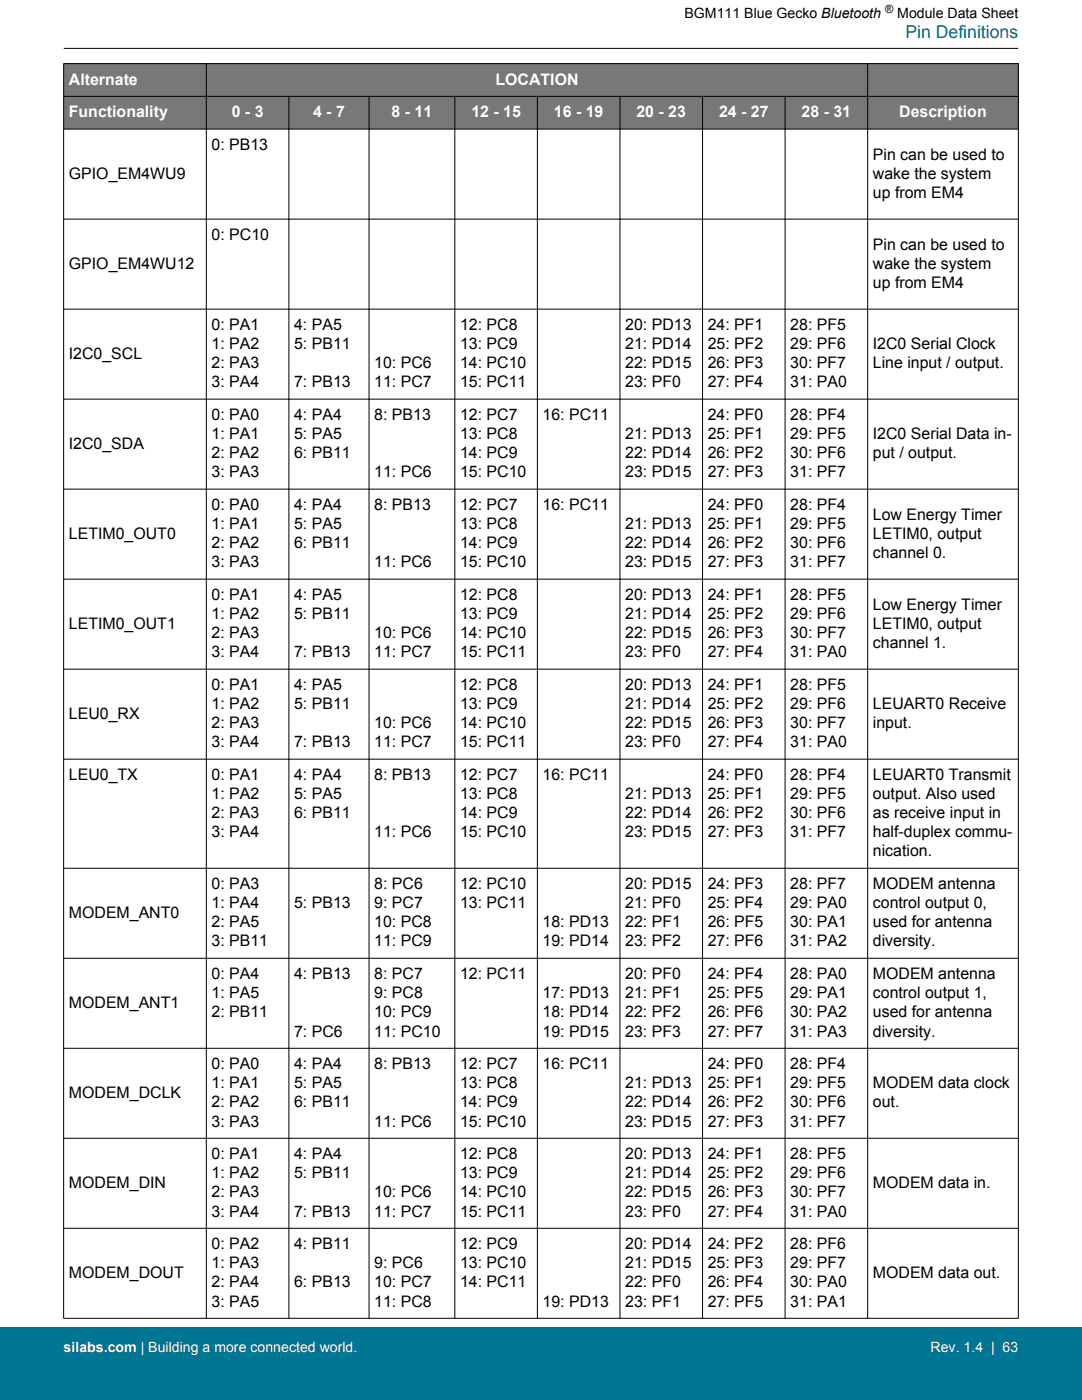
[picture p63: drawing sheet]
<svg xmlns="http://www.w3.org/2000/svg" width="216mm" height="279mm" viewBox="0 0 216 279" stroke-linecap="round" stroke-linejoin="round" font-family="sans-serif">
<defs><g id="words">
<text font-size="3.5" fill="#007695" x="180.6" y="7.5">Pin Definitions</text>
<g font-size="3.2" fill="#fff">
<text x="13.7" y="16.9">Alternate</text>
<text x="98.9" y="16.9">LOCATION</text>
<text x="13.7" y="23.4">Functionality</text>
<text x="46.2" y="23.4">0 - 3</text>
<text x="62.5" y="23.4">4 - 7</text>
<text x="78.1" y="23.4">8 - 11</text>
<text x="94.1" y="23.4">12 - 15</text>
<text x="110.5" y="23.4">16 - 19</text>
<text x="127" y="23.4">20 - 23</text>
<text x="143.5" y="23.4">24 - 27</text>
<text x="159.9" y="23.4">28 - 31</text>
<text x="179.4" y="23.4">Description</text>
</g>
<g font-size="3.2">
<text x="42.2" y="29.9">0: PB13</text>
<text x="13.7" y="35.7">GPIO_EM4WU9</text>
<text x="174.2" y="31.9">Pin can be used to</text>
<text x="174.2" y="35.7">wake the system</text>
<text x="174.2" y="39.5">up from EM4</text>
<text x="42.2" y="47.9">0: PC10</text>
<text x="13.7" y="53.6">GPIO_EM4WU12</text>
<text x="174.2" y="49.8">Pin can be used to</text>
<text x="174.2" y="53.6">wake the system</text>
<text x="174.2" y="57.4">up from EM4</text>
<text x="42.2" y="65.9">0: PA1</text>
<text x="58.7" y="65.9">4: PA5</text>
<text x="91.8" y="65.9">12: PC8</text>
<text x="124.7" y="65.9">20: PD13</text>
<text x="141.2" y="65.9">24: PF1</text>
<text x="157.7" y="65.9">28: PF5</text>
<text x="13.7" y="71.6">I2C0_SCL</text>
<text x="42.2" y="69.7">1: PA2</text>
<text x="58.7" y="69.7">5: PB11</text>
<text x="91.8" y="69.7">13: PC9</text>
<text x="124.7" y="69.7">21: PD14</text>
<text x="141.2" y="69.7">25: PF2</text>
<text x="157.7" y="69.7">29: PF6</text>
<text x="174.2" y="69.7">I2C0 Serial Clock</text>
<text x="42.2" y="73.5">2: PA3</text>
<text x="42.2" y="77.3">3: PA4</text>
<text x="58.7" y="77.3">7: PB13</text>
<text x="74.7" y="73.5">10: PC6</text>
<text x="74.7" y="77.3">11: PC7</text>
<text x="91.8" y="73.5">14: PC10</text>
<text x="91.8" y="77.3">15: PC11</text>
<text x="124.7" y="73.5">22: PD15</text>
<text x="124.7" y="77.3">23: PF0</text>
<text x="141.2" y="73.5">26: PF3</text>
<text x="141.2" y="77.3">27: PF4</text>
<text x="157.7" y="73.5">30: PF7</text>
<text x="157.7" y="77.3">31: PA0</text>
<text x="174.2" y="73.5">Line input / output.</text>
<text x="42.2" y="83.8">0: PA0</text>
<text x="58.7" y="83.8">4: PA4</text>
<text x="74.7" y="83.8">8: PB13</text>
<text x="91.8" y="83.8">12: PC7</text>
<text x="108.3" y="83.8">16: PC11</text>
<text x="141.2" y="83.8">24: PF0</text>
<text x="157.7" y="83.8">28: PF4</text>
<text x="13.7" y="89.6">I2C0_SDA</text>
<text x="42.2" y="87.6">1: PA1</text>
<text x="58.7" y="87.6">5: PA5</text>
<text x="91.8" y="87.6">13: PC8</text>
<text x="124.7" y="87.6">21: PD13</text>
<text x="141.2" y="87.6">25: PF1</text>
<text x="157.7" y="87.6">29: PF5</text>
<text x="174.2" y="87.6">I2C0 Serial Data in-</text>
<text x="42.2" y="91.5">2: PA2</text>
<text x="42.2" y="95.3">3: PA3</text>
<text x="58.7" y="91.5">6: PB11</text>
<text x="74.7" y="95.3">11: PC6</text>
<text x="91.8" y="91.5">14: PC9</text>
<text x="91.8" y="95.3">15: PC10</text>
<text x="124.7" y="91.5">22: PD14</text>
<text x="124.7" y="95.3">23: PD15</text>
<text x="141.2" y="91.5">26: PF2</text>
<text x="141.2" y="95.3">27: PF3</text>
<text x="157.7" y="91.5">30: PF6</text>
<text x="157.7" y="95.3">31: PF7</text>
<text x="174.2" y="91.5">put / output.</text>
<text x="42.2" y="101.8">0: PA0</text>
<text x="58.7" y="101.8">4: PA4</text>
<text x="74.7" y="101.8">8: PB13</text>
<text x="91.8" y="101.8">12: PC7</text>
<text x="108.3" y="101.8">16: PC11</text>
<text x="141.2" y="101.8">24: PF0</text>
<text x="157.7" y="101.8">28: PF4</text>
<text x="13.7" y="107.5">LETIM0_OUT0</text>
<text x="42.2" y="105.6">1: PA1</text>
<text x="58.7" y="105.6">5: PA5</text>
<text x="91.8" y="105.6">13: PC8</text>
<text x="124.7" y="105.6">21: PD13</text>
<text x="141.2" y="105.6">25: PF1</text>
<text x="157.7" y="105.6">29: PF5</text>
<text x="174.2" y="103.7">Low Energy Timer</text>
<text x="174.2" y="107.5">LETIM0, output</text>
<text x="42.2" y="109.4">2: PA2</text>
<text x="42.2" y="113.2">3: PA3</text>
<text x="58.7" y="109.4">6: PB11</text>
<text x="74.7" y="113.2">11: PC6</text>
<text x="91.8" y="109.4">14: PC9</text>
<text x="91.8" y="113.2">15: PC10</text>
<text x="124.7" y="109.4">22: PD14</text>
<text x="124.7" y="113.2">23: PD15</text>
<text x="141.2" y="109.4">26: PF2</text>
<text x="141.2" y="113.2">27: PF3</text>
<text x="157.7" y="109.4">30: PF6</text>
<text x="157.7" y="113.2">31: PF7</text>
<text x="174.2" y="111.3">channel 0.</text>
<text x="42.2" y="119.8">0: PA1</text>
<text x="58.7" y="119.8">4: PA5</text>
<text x="91.8" y="119.8">12: PC8</text>
<text x="124.7" y="119.8">20: PD13</text>
<text x="141.2" y="119.8">24: PF1</text>
<text x="157.7" y="119.8">28: PF5</text>
<text x="13.7" y="125.5">LETIM0_OUT1</text>
<text x="42.2" y="123.6">1: PA2</text>
<text x="58.7" y="123.6">5: PB11</text>
<text x="91.8" y="123.6">13: PC9</text>
<text x="124.7" y="123.6">21: PD14</text>
<text x="141.2" y="123.6">25: PF2</text>
<text x="157.7" y="123.6">29: PF6</text>
<text x="174.2" y="121.7">Low Energy Timer</text>
<text x="174.2" y="125.5">LETIM0, output</text>
<text x="42.2" y="127.4">2: PA3</text>
<text x="42.2" y="131.2">3: PA4</text>
<text x="58.7" y="131.2">7: PB13</text>
<text x="74.7" y="127.4">10: PC6</text>
<text x="74.7" y="131.2">11: PC7</text>
<text x="91.8" y="127.4">14: PC10</text>
<text x="91.8" y="131.2">15: PC11</text>
<text x="124.7" y="127.4">22: PD15</text>
<text x="124.7" y="131.2">23: PF0</text>
<text x="141.2" y="127.4">26: PF3</text>
<text x="141.2" y="131.2">27: PF4</text>
<text x="157.7" y="127.4">30: PF7</text>
<text x="157.7" y="131.2">31: PA0</text>
<text x="174.2" y="129.3">channel 1.</text>
<text x="42.2" y="137.7">0: PA1</text>
<text x="58.7" y="137.7">4: PA5</text>
<text x="91.8" y="137.7">12: PC8</text>
<text x="124.7" y="137.7">20: PD13</text>
<text x="141.2" y="137.7">24: PF1</text>
<text x="157.7" y="137.7">28: PF5</text>
<text x="13.7" y="143.4">LEU0_RX</text>
<text x="42.2" y="141.5">1: PA2</text>
<text x="58.7" y="141.5">5: PB11</text>
<text x="91.8" y="141.5">13: PC9</text>
<text x="124.7" y="141.5">21: PD14</text>
<text x="141.2" y="141.5">25: PF2</text>
<text x="157.7" y="141.5">29: PF6</text>
<text x="174.2" y="141.5">LEUART0 Receive</text>
<text x="42.2" y="145.3">2: PA3</text>
<text x="42.2" y="149.2">3: PA4</text>
<text x="58.7" y="149.2">7: PB13</text>
<text x="74.7" y="145.3">10: PC6</text>
<text x="74.7" y="149.2">11: PC7</text>
<text x="91.8" y="145.3">14: PC10</text>
<text x="91.8" y="149.2">15: PC11</text>
<text x="124.7" y="145.3">22: PD15</text>
<text x="124.7" y="149.2">23: PF0</text>
<text x="141.2" y="145.3">26: PF3</text>
<text x="141.2" y="149.2">27: PF4</text>
<text x="157.7" y="145.3">30: PF7</text>
<text x="157.7" y="149.2">31: PA0</text>
<text x="174.2" y="145.3">input.</text>
<text x="13.7" y="155.7">LEU0_TX</text>
<text x="42.2" y="155.7">0: PA1</text>
<text x="58.7" y="155.7">4: PA4</text>
<text x="74.7" y="155.7">8: PB13</text>
<text x="91.8" y="155.7">12: PC7</text>
<text x="108.3" y="155.7">16: PC11</text>
<text x="141.2" y="155.7">24: PF0</text>
<text x="157.7" y="155.7">28: PF4</text>
<text x="174.2" y="155.7">LEUART0 Transmit</text>
<text x="42.2" y="159.5">1: PA2</text>
<text x="58.7" y="159.5">5: PA5</text>
<text x="91.8" y="159.5">13: PC8</text>
<text x="124.7" y="159.5">21: PD13</text>
<text x="141.2" y="159.5">25: PF1</text>
<text x="157.7" y="159.5">29: PF5</text>
<text x="174.2" y="159.5">output. Also used</text>
<text x="42.2" y="163.3">2: PA3</text>
<text x="42.2" y="167.1">3: PA4</text>
<text x="58.7" y="163.3">6: PB11</text>
<text x="74.7" y="167.1">11: PC6</text>
<text x="91.8" y="163.3">14: PC9</text>
<text x="91.8" y="167.1">15: PC10</text>
<text x="124.7" y="163.3">22: PD14</text>
<text x="124.7" y="167.1">23: PD15</text>
<text x="141.2" y="163.3">26: PF2</text>
<text x="141.2" y="167.1">27: PF3</text>
<text x="157.7" y="163.3">30: PF6</text>
<text x="157.7" y="167.1">31: PF7</text>
<text x="174.2" y="163.3">as receive input in</text>
<text x="174.2" y="167.1">half-duplex commu-</text>
<text x="174.2" y="170.9">nication.</text>
<text x="42.2" y="177.5">0: PA3</text>
<text x="74.7" y="177.5">8: PC6</text>
<text x="91.8" y="177.5">12: PC10</text>
<text x="124.7" y="177.5">20: PD15</text>
<text x="141.2" y="177.5">24: PF3</text>
<text x="157.7" y="177.5">28: PF7</text>
<text x="174.2" y="177.5">MODEM antenna</text>
<text x="13.7" y="183.2">MODEM_ANT0</text>
<text x="42.2" y="181.3">1: PA4</text>
<text x="42.2" y="185.1">2: PA5</text>
<text x="58.7" y="181.3">5: PB13</text>
<text x="74.7" y="181.3">9: PC7</text>
<text x="74.7" y="185.1">10: PC8</text>
<text x="91.8" y="181.3">13: PC11</text>
<text x="108.3" y="185.1">18: PD13</text>
<text x="124.7" y="181.3">21: PF0</text>
<text x="124.7" y="185.1">22: PF1</text>
<text x="141.2" y="181.3">25: PF4</text>
<text x="141.2" y="185.1">26: PF5</text>
<text x="157.7" y="181.3">29: PA0</text>
<text x="157.7" y="185.1">30: PA1</text>
<text x="174.2" y="181.3">control output 0,</text>
<text x="174.2" y="185.1">used for antenna</text>
<text x="42.2" y="188.9">3: PB11</text>
<text x="74.7" y="188.9">11: PC9</text>
<text x="108.3" y="188.9">19: PD14</text>
<text x="124.7" y="188.9">23: PF2</text>
<text x="141.2" y="188.9">27: PF6</text>
<text x="157.7" y="188.9">31: PA2</text>
<text x="174.2" y="188.9">diversity.</text>
<text x="42.2" y="195.4">0: PA4</text>
<text x="58.7" y="195.4">4: PB13</text>
<text x="74.7" y="195.4">8: PC7</text>
<text x="91.8" y="195.4">12: PC11</text>
<text x="124.7" y="195.4">20: PF0</text>
<text x="141.2" y="195.4">24: PF4</text>
<text x="157.7" y="195.4">28: PA0</text>
<text x="174.2" y="195.4">MODEM antenna</text>
<text x="13.7" y="201.1">MODEM_ANT1</text>
<text x="42.2" y="199.2">1: PA5</text>
<text x="42.2" y="203">2: PB11</text>
<text x="74.7" y="199.2">9: PC8</text>
<text x="74.7" y="203">10: PC9</text>
<text x="108.3" y="199.2">17: PD13</text>
<text x="108.3" y="203">18: PD14</text>
<text x="124.7" y="199.2">21: PF1</text>
<text x="124.7" y="203">22: PF2</text>
<text x="141.2" y="199.2">25: PF5</text>
<text x="141.2" y="203">26: PF6</text>
<text x="157.7" y="199.2">29: PA1</text>
<text x="157.7" y="203">30: PA2</text>
<text x="174.2" y="199.2">control output 1,</text>
<text x="174.2" y="203">used for antenna</text>
<text x="58.7" y="206.9">7: PC6</text>
<text x="74.7" y="206.9">11: PC10</text>
<text x="108.3" y="206.9">19: PD15</text>
<text x="124.7" y="206.9">23: PF3</text>
<text x="141.2" y="206.9">27: PF7</text>
<text x="157.7" y="206.9">31: PA3</text>
<text x="174.2" y="206.9">diversity.</text>
<text x="42.2" y="213.4">0: PA0</text>
<text x="58.7" y="213.4">4: PA4</text>
<text x="74.7" y="213.4">8: PB13</text>
<text x="91.8" y="213.4">12: PC7</text>
<text x="108.3" y="213.4">16: PC11</text>
<text x="141.2" y="213.4">24: PF0</text>
<text x="157.7" y="213.4">28: PF4</text>
<text x="13.7" y="219.1">MODEM_DCLK</text>
<text x="42.2" y="217.2">1: PA1</text>
<text x="42.2" y="221">2: PA2</text>
<text x="58.7" y="217.2">5: PA5</text>
<text x="58.7" y="221">6: PB11</text>
<text x="91.8" y="217.2">13: PC8</text>
<text x="91.8" y="221">14: PC9</text>
<text x="124.7" y="217.2">21: PD13</text>
<text x="124.7" y="221">22: PD14</text>
<text x="141.2" y="217.2">25: PF1</text>
<text x="141.2" y="221">26: PF2</text>
<text x="157.7" y="217.2">29: PF5</text>
<text x="157.7" y="221">30: PF6</text>
<text x="174.2" y="217.2">MODEM data clock</text>
<text x="174.2" y="221">out.</text>
<text x="42.2" y="224.8">3: PA3</text>
<text x="74.7" y="224.8">11: PC6</text>
<text x="91.8" y="224.8">15: PC10</text>
<text x="124.7" y="224.8">23: PD15</text>
<text x="141.2" y="224.8">27: PF3</text>
<text x="157.7" y="224.8">31: PF7</text>
<text x="42.2" y="231.4">0: PA1</text>
<text x="58.7" y="231.4">4: PA4</text>
<text x="91.8" y="231.4">12: PC8</text>
<text x="124.7" y="231.4">20: PD13</text>
<text x="141.2" y="231.4">24: PF1</text>
<text x="157.7" y="231.4">28: PF5</text>
<text x="13.7" y="237.1">MODEM_DIN</text>
<text x="42.2" y="235.2">1: PA2</text>
<text x="42.2" y="239">2: PA3</text>
<text x="58.7" y="235.2">5: PB11</text>
<text x="74.7" y="239">10: PC6</text>
<text x="91.8" y="235.2">13: PC9</text>
<text x="91.8" y="239">14: PC10</text>
<text x="124.7" y="235.2">21: PD14</text>
<text x="124.7" y="239">22: PD15</text>
<text x="141.2" y="235.2">25: PF2</text>
<text x="141.2" y="239">26: PF3</text>
<text x="157.7" y="235.2">29: PF6</text>
<text x="157.7" y="239">30: PF7</text>
<text x="174.2" y="237.1">MODEM data in.</text>
<text x="42.2" y="242.8">3: PA4</text>
<text x="58.7" y="242.8">7: PB13</text>
<text x="74.7" y="242.8">11: PC7</text>
<text x="91.8" y="242.8">15: PC11</text>
<text x="124.7" y="242.8">23: PF0</text>
<text x="141.2" y="242.8">27: PF4</text>
<text x="157.7" y="242.8">31: PA0</text>
<text x="42.2" y="249.3">0: PA2</text>
<text x="58.7" y="249.3">4: PB11</text>
<text x="91.8" y="249.3">12: PC9</text>
<text x="124.7" y="249.3">20: PD14</text>
<text x="141.2" y="249.3">24: PF2</text>
<text x="157.7" y="249.3">28: PF6</text>
<text x="13.7" y="255">MODEM_DOUT</text>
<text x="42.2" y="253.1">1: PA3</text>
<text x="42.2" y="256.9">2: PA4</text>
<text x="58.7" y="256.9">6: PB13</text>
<text x="74.7" y="253.1">9: PC6</text>
<text x="74.7" y="256.9">10: PC7</text>
<text x="91.8" y="253.1">13: PC10</text>
<text x="91.8" y="256.9">14: PC11</text>
<text x="124.7" y="253.1">21: PD15</text>
<text x="124.7" y="256.9">22: PF0</text>
<text x="141.2" y="253.1">25: PF3</text>
<text x="141.2" y="256.9">26: PF4</text>
<text x="157.7" y="253.1">29: PF7</text>
<text x="157.7" y="256.9">30: PA0</text>
<text x="174.2" y="255">MODEM data out.</text>
<text x="42.2" y="260.7">3: PA5</text>
<text x="74.7" y="260.7">11: PC8</text>
<text x="108.3" y="260.7">19: PD13</text>
<text x="124.7" y="260.7">23: PF1</text>
<text x="141.2" y="260.7">27: PF5</text>
<text x="157.7" y="260.7">31: PA1</text>
</g>
<g font-size="2.8">
<text x="136.6" y="3.5">BGM111 Blue Gecko Bluetooth</text>
<text x="179" y="3.5">Module Data Sheet</text>
</g>
<g font-size="2.8" fill="#fff">
<text x="12.7" y="269.9">silabs.com | Building a more connected world.</text>
<text x="185.7" y="269.9">Rev. 1.4 | 63</text>
</g>
<text font-size="2.3" x="176.6" y="2.6">®</text>
</g></defs>
<g fill="#797777">
<path d="M12.7 12.7h190.5v13.1h-190.5z" fill-rule="evenodd"/>
<path d="M12.7 12.7h190.5v6.5h-190.5z" fill-rule="evenodd"/>
<path d="M12.7 19.2h190.5v6.6h-190.5z" fill-rule="evenodd"/>
</g>
<g fill="none" stroke="#000" stroke-width=".2">
<path d="M12.7 12.7h190.5M12.7 19.2h190.5M12.7 12.7v250.4M12.7 9.7h190.5M41.2 12.7v250.4M57.6 19.2v243.9M73.6 19.2v243.9M90.8 19.2v243.9M107.2 19.2v243.9M123.7 19.2v243.9M140.2 19.2v243.9M156.7 19.2v243.9"/>
<path d="M173.1 12.7v250.4M203.2 12.7v250.4M12.7 25.8h190.5M12.7 43.7h190.5M12.7 61.7h190.5M12.7 79.7h190.5M12.7 97.6h190.5M12.7 115.6h190.5M12.7 133.5h190.5M12.7 151.5h190.5M12.7 173.3h190.5M12.7 191.2h190.5"/>
<path d="M12.7 209.2h190.5M12.7 227.2h190.5M12.7 245.1h190.5M12.7 263.1h190.5"/>
</g>
<path d="M0 264.9h215.9v14.5h-215.9z" fill="#007695"/>
<use href="#words"/>
</svg>
